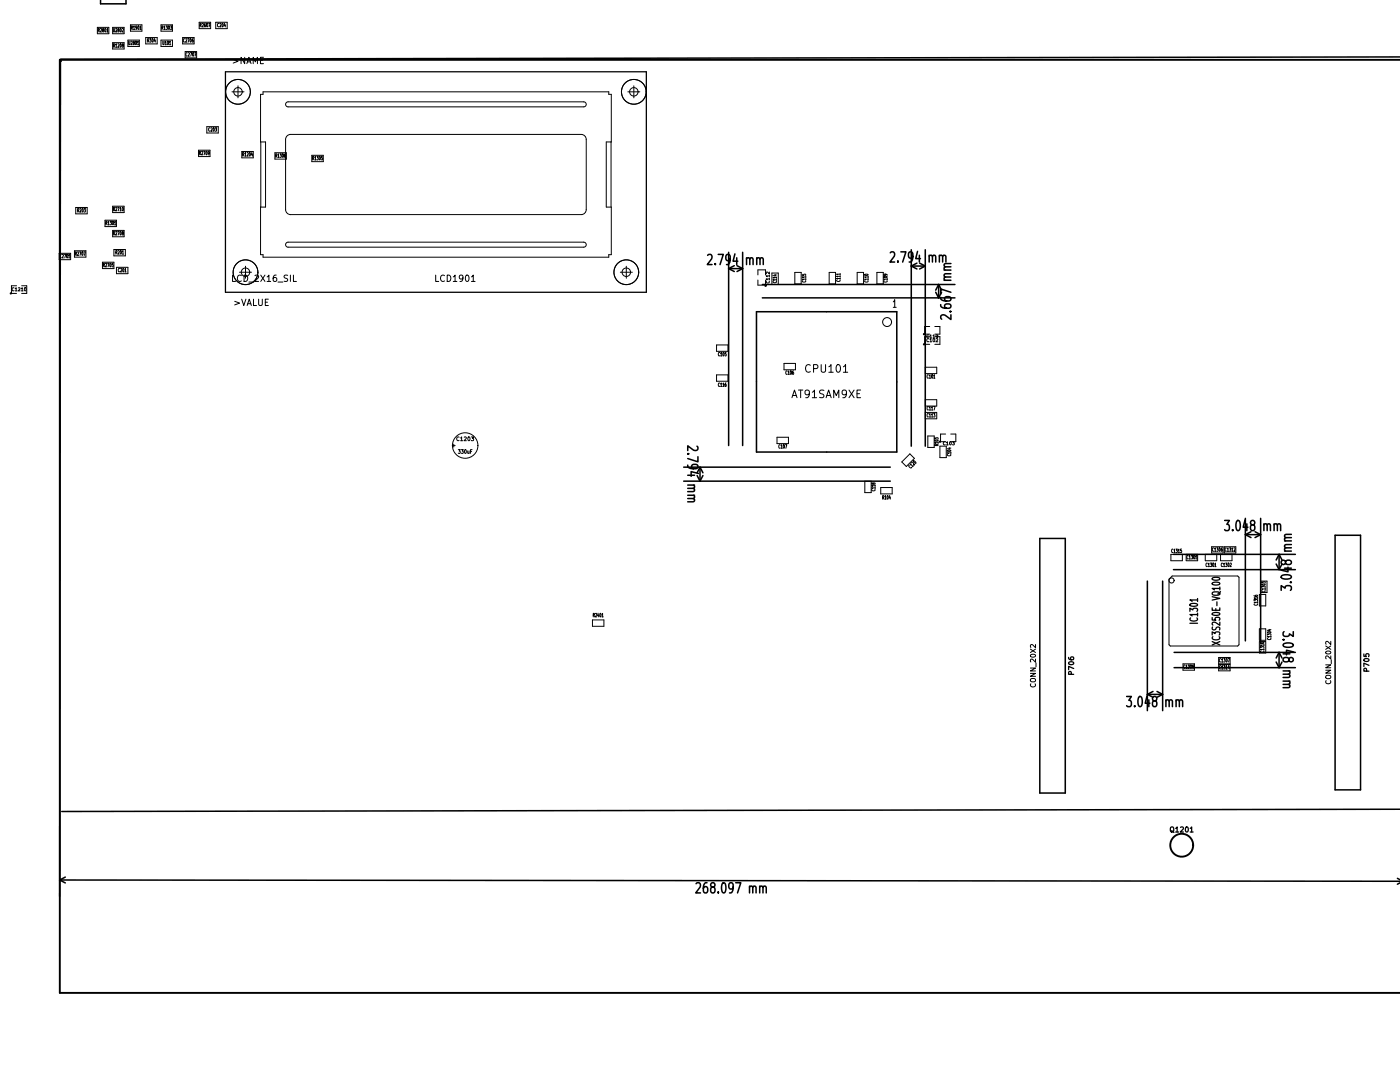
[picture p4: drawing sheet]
<svg xmlns="http://www.w3.org/2000/svg" width="279mm" height="216mm" viewBox="0 0 279 216" stroke-linecap="round" stroke-linejoin="round" font-family="sans-serif">
<g fill="none" stroke="#000" stroke-width=".3">
<path d="M20.1 -.1v.9h5v-.8M12.1 11.9l-.2 166.9M279.4 11.4l-267.3 .4M141.2 51l.2-.2h.4l.2 .2 .1 .3-.9 1.5h.9M142.8 52.6v.2M143.3 50.8h1l-.6 2M145.4 53.6h2.8M145.4 50.3v38.6M145.4 53.6l1.1 .6M145.7 51.6l-.3 .4-.4-.1-.1-.3 .1-.7h.6a1.95 1.95 0 0 1-.2 1.8l-.4 .1M146.5 53l-1.1 .6M146.7 50.7l-.4 1.4h.9"/>
<path d="M147 51.4v1.4M147.1 53l1.1 .6M148.2 50.3v38.6M148.2 53.6l-1.1 .6M149 51.6l.2-.2 .4 .1v1.3M149 51.4v1.4M149.6 51.7l.3-.3 .3 .1 .1 1.3M151 51.6l.2-.2 .4 .1 .1 1.3M151 51.4v1.4M151.7 51.7l.2-.3 .4 .1v1.3M152.1 59.4h38.5M152.1 56.8h38.5"/>
<path d="M177.7 50.4l.2-.1h.4l.2 .1v.4l-.9 1.5h.9M179.2 52.1v.2M179.8 50.3h1l-.7 2M181.9 53.1h2.8M181.9 49.8v39.2M181.9 53.1l1.1 .6M182.2 51.1l-.3 .4-.5-.1-.1-.3 .1-.7h.6a1.95 1.95 0 0 1-.1 1.8l-.5 .1M183 52.5l-1.1 .6M183.1 50.2l-.3 1.4h.9M183.5 50.9v1.4M183.5 52.5l1.2 .6M184.7 49.8v39.2"/>
<path d="M184.7 53.1l-1.2 .6M185.4 51.1l.3-.2 .3 .1 .1 1.3M185.4 50.9v1.4M186.1 51.2l.2-.3 .4 .1v1.3M186.7 58.3l.6 1.1M187.3 56.8v2.6M187.3 56.8l.6 1.1M187.3 56.8l-.6 1.1M187.5 51.1l.2-.2 .3 .1 .1 1.3M187.5 50.9v1.4M187.7 59.3l.1 .5a1.94 1.94 0 0 0 1.9 .1v-.6l-.8-.1-.4 .3 .1 .4 .3 .2M187.9 58.3l-.6 1.1"/>
<path d="M188.1 51.2l.2-.3 .4 .1 .1 1.3M188.4 55.9h1.4M188.4 53.9h1.4M189.8 58.3l-2.1-.6v1M189.8 55.3h-1.3l-.1 .4 .2 .2M189.8 54.6l-1.3 .1-.1 .4 .3 .2M189.8 53.2l-1.3 .1-.1 .4 .2 .2M189.8 52.6l-1.3 .1-.1 .3 .3 .2M151 62.2h28v28h-28zM187.7 60.8l.1 .4a1.94 1.94 0 0 0 1.9 .2v-.6l-.8-.2-.4 .3 .1 .5 .3 .1M189.6 62.2h.2M189.8 62.8v1l-1.5-1-.4 .1-.2 .2v.4l.2 .2"/>
<path d="M136.5 93.2h41.2M136.5 96h41.2M137.3 90.6h.1M137.3 92.8l.1 .4a1.95 1.95 0 0 0 1.8 .2v-.6l-.8-.1-.4 .2v.3l.4 .3M137.3 94.8h1.3M137.3 96.8h1.3M137.3 98.8h1.3M138.3 97.4l.3 .3-.1 .3-1.2 .1M138.3 99.5l.3 .2-.1 .4h-1.2M138.4 96.8l.2 .2-.1 .4h-1.2M138.4 98.8l.2 .2-.1 .4-1.2 .1M139.1 89l.2 .2v.4l-.2 .2-.4 .1-1.4-.9v.9"/>
<path d="M139.1 94.9l.6 1.1M139.3 91.1v1.1l-2-.7M139.4 94.5l-1.5-.4v1M139.7 93.2v2.8M139.7 93.2l-.6 1.1M139.7 93.2l.6 1.1M140.3 94.9l-.6 1.1M207.5 107.4h5.1v50.8h-5.1zM229 116v25.8M232 116v25.8M234.2 113.7h24.3M234.2 110.6h24.3"/>
<path d="M244.4 103.8h.9l-.5 .8 .5 .2v.9l-.2 .2h-.5l-.2-.2M246 105.7v.2M246.9 103.9l.3-.1a1.54 1.54 0 0 1 0 2.1h-.2a1.66 1.66 0 0 1-.1-2zM248.5 103.8l-.4 1.4h.9M248.5 106.7h3.1M248.5 103.4v24.5M248.5 106.7l1.2 .6M248.8 104.5v1.4M249.7 106.1l-1.2 .6M249.8 104.7l-.2-.4 .2-.5h.3l.3 .2v.3l-.1 .3a.69 .69 0 0 0-.7 .4 .69 .69 0 0 0 .1 .8l.4 .1 .3-.2v-.6l-.3-.4M250.5 106.1l1.1 .6M251.6 103.4v24.5"/>
<path d="M251.6 106.7l-1.1 .6M252.2 104.7l.3-.2 .3 .1 .1 1.3M252.2 104.5v1.4M252.9 104.8l.2-.3 .4 .1v1.3M254.3 104.7l.2-.2 .4 .1v1.3M254.3 104.5v1.4M254.7 112.5l.6 1.2M254.9 104.8l.2-.3 .4 .1 .1 1.3M255.3 110.6v3.1M255.3 110.6l.6 1.1M255.3 110.6l-.6 1.1M255.7 117.8v-.9l.8 .5 .2-.5h.8l.2 .2v.5l-.2 .2"/>
<path d="M255.8 114.9a1.66 1.66 0 0 1 1.9 .1v.2a1.54 1.54 0 0 1-2 0zM255.9 112.5l-.6 1.2M256.4 113.4h1.3M256.4 110h1.3M256.4 107.9h1.3M256.6 112.1l.3-.3h.6l.2 .3-.1 .4a.69 .69 0 0 1-.8 .1 .69 .69 0 0 1-.3-.7l-.3-.1h-.3l-.2 .3v.3l.4 .2 .5-.2M257 113.2v.9l-1.4-.4M257.5 116.2h.2M257.7 109.3l-1.2 .1-.1 .3 .2 .3M257.7 108.7h-1.2l-.1 .4 .3 .2M257.7 107.3l-1.2 .1-.1 .3 .2 .2M257.7 106.6l-1.2 .1-.1 .4 .3 .2"/>
<path d="M266.4 106.8h5.1v50.8h-5.1zM224.8 139h1l-.5 .7 .4 .2v.9l-.2 .2h-.4l-.3-.2M227.3 139.1l.3-.1a1.54 1.54 0 0 1 0 2h-.1a1.66 1.66 0 0 1-.2-1.9zM228.9 138.9l-.4 1.4h1M229 138.6h3M229 138.6l1.1 .5M229.3 139.6v1.4M230.1 138l-1.1 .6M230.3 139.8l-.3-.3 .3-.5h.3l.2 .2 .1 .3-.2 .2a.69 .69 0 0 0-.7 .4 .69 .69 0 0 0 .1 .8l.5 .1 .2-.2 .1-.6-.3-.4M230.9 138l1.1 .6M232 138.6l-1.1 .5M232.7 139.8l.2-.2 .4 .1v1.3"/>
<path d="M232.7 139.6v1.4M233.3 139.9l.3-.3 .3 .1 .1 1.3M234.3 130.2h24.2M234.3 133.2h24.2M234.7 139.8l.2-.2 .4 .1 .1 1.3M234.7 139.6v1.4M235.4 139.9l.2-.3 .3 .1 .1 1.3M254.7 132.1l.6 1.1M255.3 130.2v3M255.3 130.2l-.6 1.1M255.3 130.2l.6 1.1M255.9 132.1l-.6 1.1"/>
<path d="M256.1 127.6h.2M256.1 130.5h1.3M256.1 133.9h1.3M256.1 135.9h1.3M256.2 128.5a1.66 1.66 0 0 1 1.9 .2v.1a1.54 1.54 0 0 1-2 0zM256.3 126l-.2 .3v.4l.4 .3 .6-.1 .2-.4 .8 .5v-1M257.1 134.5l.3 .2-.1 .4-1.2 .1M257.1 136.6l.3 .2-.1 .3-1.2 .1M257.2 131.5l.4-.3 .5 .3v.3l-.2 .2-.3 .1-.3-.2a.69 .69 0 0 0-.3-.7 .69 .69 0 0 0-.8 .1l-.1 .5 .2 .2 .5 .1 .4-.3M257.2 133.9l.2 .2-.1 .4h-1.2M257.2 135.9l.2 .2-.1 .4-1.2 .1M258.2 130.1l-1.5-.4v1"/>
<path d="M226.4 140.8v.2M11.9 175.6l267.5 .2M11.9 175.6l1.1 .6M13 175l-1.1 .6M138.9 176.3l.2-.2h.4l.2 .2 .1 .4-1 1.5h1M141.1 176.1l-.4 .1a1.94 1.94 0 0 0-.2 1.9h.6l.1-.8-.2-.4-.5 .1-.1 .3M142.1 177l-.3-.4 .3-.5h.3l.2 .2 .1 .3-.2 .3a.69 .69 0 0 0-.7 .4 .69 .69 0 0 0 .2 .8l.4 .1 .2-.2 .1-.6-.3-.4M143.3 178v.2M144.2 176.2l.3-.1a1.54 1.54 0 0 1 0 2.1h-.1a1.66 1.66 0 0 1-.2-2zM146.3 177l-.3 .4-.4-.1-.2-.3 .2-.8h.6a1.95 1.95 0 0 1-.2 1.9l-.4 .1M146.8 176.1h1l-.6 2.1M149.6 177l.2-.2 .4 .1v1.3"/>
<path d="M149.6 176.8v1.4M150.2 177.1l.3-.3 .3 .1 .1 1.3M151.6 177l.2-.2 .4 .1 .1 1.3M151.6 176.8v1.4M152.3 177.1l.2-.3 .3 .1 .1 1.3M278.9 175.3l.5 .3M279.4 176.1l-.5 .3M279.4 161.5l-267.1 .4"/>
</g>
<g fill="none" stroke="#000" stroke-width=".38">
<path d="M11.9 11.9l.3 .3M11.9 11.9v186.2h267.5M11.9 11.9h267.5"/>
<circle cx="235.8" cy="168.7" r="2.29"/>
</g>
<g fill="none" stroke="#000" stroke-width=".2">
<path d="M19.4 5.5h2.3v1.2h-2.3zM19.6 6h.2v-.3h-.2v.7M19.7 6l.1 .4M20 5.7h.2l.1 .2-.3 .5h.3M20.5 6v-.2l.1-.1 .1 .2-.2 .2v.3l.2-.2-.1-.2M21 5.7l.2 .2-.2 .5-.1-.3zM21.3 5.9l.2-.2v.7M21.3 6.4h.3M22.5 8.5h2.3v1.3h-2.3zM22.5 5.5h2.3v1.2h-2.3zM22.6 5.7l.1 .7 .2-.2v-.5M22.6 9.1l.3-.1-.1-.3h-.2v.7"/>
<path d="M22.7 9.1l.2 .3M23.1 8.9l.1-.2v.7M23.1 9.4h.2M23.1 5.7h.2v.2l-.2 .5h.2M23.5 8.8l.2-.1 .1 .2-.3 .5h.3M23.6 6l-.1-.2 .2-.1 .1 .2-.3 .2 .1 .3 .2-.2-.1-.2M24 8.8l.2 .2-.1 .4-.2-.2zM24 5.7l.2 .2-.1 .5-.2-.3zM24.4 5.7h.2v.2l-.2 .5h.2M24.5 9l-.1-.1 .1-.2 .1 .3-.2 .2 .1 .2 .1-.1-.1-.3M25.5 8h2.3v1.3h-2.3zM25.7 8.2l.1 .7 .1-.1v-.6"/>
<path d="M26 5h2.3v1.2h-2.3zM26.1 8.3l.2-.1 .1 .2-.3 .5h.3M26.2 5.5h.2v-.3h-.2v.7M26.3 5.5l.2 .4M26.6 5.4l.2-.2v.7M26.6 5.9h.3M26.7 8.5l-.1-.2 .1-.1 .1 .3-.2 .2 .1 .2 .1-.1-.1-.3M27.1 8.2l.2 .3-.1 .4-.2-.2zM27.3 5.5l-.1 .1-.1-.1v-.3h.2v.4l-.2 .3M27.4 8.4l.2-.2v.7M27.4 8.9h.3M27.6 5.2h.1l.1 .2-.2 .5-.1-.3z"/>
<path d="M27.9 5.4l.2-.2v.7M27.9 5.9h.3M29.1 7.5h2.3v1.3h-2.3zM29.5 8.1l.2-.1-.1-.3h-.1v.7M29.6 8.1l.1 .3M29.9 7.7h.3l-.2 .3h.1v.3h-.2M30.4 7.7h.1l.1 .3-.1 .4-.2-.3zM30.9 7.7l-.1 .5h.2M31 7.9v.5M32.1 5h2.3v1.2h-2.3zM32.1 8h2.3v1.3h-2.3zM32.3 5.5h.2v-.3h-.2v.7"/>
<path d="M32.4 5.5l.1 .4M32.5 8.2l.1 .7 .2-.1v-.6M32.7 5.4l.2-.2v.7M32.7 5.9h.3M32.9 8.4l.2-.2v.7M32.9 8.9h.3M33.1 5.2h.3l-.1 .2 .1 .1v.3h-.3M33.4 8.2l.2 .3-.1 .4-.1-.2zM33.7 5.2h.1l.1 .2-.2 .5-.1-.3zM33.8 8.4l.1-.2v.7M33.8 8.9h.3M34 5.2h.3l-.2 .2 .2 .1v.3h-.3"/>
<path d="M36.4 7.5h2.3v1.3h-2.3zM36.9 7.8l-.1-.1a.31 .31 0 0 0-.2 .4 .31 .31 0 0 0 .3 .2M37 10.3h2.2v1.3h-2.2zM37 7.8l.2-.1 .1 .2-.3 .5h.3M37.4 10.6v-.1a.31 .31 0 0 0-.3 .3 .31 .31 0 0 0 .3 .3M37.5 7.7h.3l-.2 .7M37.5 10.6l.2-.1 .1 .2-.3 .5h.3M38 10.5h.3l-.2 .7M38 7.7l.2 .3-.1 .4-.2-.3zM38.5 10.5l.2 .3-.1 .4-.2-.3zM38.6 7.7l-.3 .3 .1 .3 .1 .1 .1-.4h-.2l-.1 .1M38.8 10.5h.3l-.2 .7"/>
<path d="M39.8 4.4h2.2v1.3h-2.2zM39.9 5h.2v-.3h-.2v.7M40 5l.2 .4M40.3 4.7h.2l.1 .2-.3 .5h.3M41 4.7l-.2 .3v.3l.2 .1v-.4l-.1-.1-.1 .2M41.3 4.7l.2 .2-.1 .5-.2-.3zM41.6 4.7h.3l-.2 .7M43.1 4.4h2.2v1.3h-2.2zM43.7 4.7a.31 .31 0 0 0-.3 .3 .31 .31 0 0 0 .3 .3M43.9 4.7h.1l.1 .2-.3 .5h.3M44.4 4.7l.2 .2-.2 .5-.1-.3zM44.8 4.6l-.1 .5h.3"/>
<path d="M44.9 4.9v.5M46.3 18.3h2.4M46.5 11.9l1 .3-1 .4M47.5 17.1v2.4M48.8 11.4v1.3l-.7-1.3v1.3M49.3 12.7l.4-1.3 .4 1.3M49.4 12.3h.6M50.5 12.7v-1.3l.5 .9 .4-.9v1.3M52 12h.4M52 18.8h.5v-.5h69v.5h.5v9.5h-1v13h1v9.5h-.5v.5h-69v-.5h-.5v-9.5h1v-13h-1zM52.6 11.4h-.6v1.3h.6M125.3 18.3h2.4"/>
<path d="M126.5 17.1v2.4M39.6 30h2.3v1.2h-2.3zM39.8 30.6l.2-.1v-.3h-.2v.7M39.9 30.6l.1 .3M40.2 30.3l.2-.1 .1 .2-.3 .5h.3M40.6 30.2h.3l-.2 .7M41.1 30.2l.2 .3-.1 .4-.1-.3zM41.3 25.3h2.3v1.2h-2.3zM41.8 30.5l-.1 .1h-.2l.1-.4 .2 .1v.3l-.2 .3M41.9 25.6v-.1a.31 .31 0 0 0-.3 .3 .31 .31 0 0 0 .3 .3M42.1 25.6l.2-.1v.2l-.2 .5h.2M42.6 25.5l.2 .3-.1 .4-.2-.3z"/>
<path d="M42.9 25.5h.3l-.1 .3h.1v.3h-.3M48.3 30.2h2.2v1.3h-2.2zM48.4 30.8l.3-.1-.1-.3h-.2v.7M48.5 30.8l.2 .3M48.8 30.6l.2-.2v.7M48.8 31.1h.3M49.3 30.5l.2-.1v.2l-.2 .5h.2M49.8 30.5l.2 .2-.1 .4-.2-.2zM50.3 30.4l-.1 .5h.2M50.4 30.7v.4M52 28.3v13M54.9 30.5h2.3v1.3h-2.3z"/>
<path d="M55 31.1l.3-.1-.1-.3h-.2v.7M55.1 31.1l.2 .3M55.5 30.9l.1-.2v.7M55.5 31.4h.2M55.9 30.7h.2l-.1 .3h.1v.3h-.2M56.4 30.7l.2 .3-.1 .4-.2-.3zM57 30.7l-.2 .3v.3l.1 .1 .1-.4h-.2v.1M57.2 20.4l59.3-.1a.5 .5 0 0 1 .5 .5 .5 .5 0 0 1-.5 .5h-59a.5 .5 0 0 1-.5-.3 .5 .5 0 0 1 .2-.6zM57.3 27.1l.7-.3h58a1 1 0 0 1 1 1v14a1 1 0 0 1-1 1h-58a1 1 0 0 1-1-1v-14zM62.2 31h2.3v1.3h-2.3zM62.4 31.6l.2-.1v-.3h-.2v.7M62.5 31.6l.1 .3"/>
<path d="M62.8 31.4l.2-.2v.7M62.8 31.9h.3M63.2 31.2h.3l-.1 .3h.1v.3h-.3M63.8 31.2l.1 .3-.1 .4-.1-.3zM64.4 31.2h-.3v.3h.2l.1 .3h-.3M121.9 28.3v13M2.3 58.5h1M2.8 57.5a.28 .28 0 0 0-.4 .2 .28 .28 0 0 0 .4 .3M3 57.6l.2-.2v.6M3 58h.4M3.3 57h-1v1.5M3.6 57.5l.3-.1 .1 .2-.4 .4h.4"/>
<path d="M4.2 57.6l.2-.2v.6M4.2 58h.4M4.3 57h1v1.5h-1M4.9 57.5l.1-.1a.29 .29 0 0 1 .2 .3 .29 .29 0 0 1-.3 .3zM11.8 50.5h2.3v1.3h-2.3zM12.2 50.8a.31 .31 0 0 0-.3 .3 .31 .31 0 0 0 .3 .3M12.4 50.8h.2l.1 .2-.3 .5h.3M12.8 50.8h.3l-.2 .7M13.3 50.8l.2 .2-.1 .5-.1-.3zM13.9 50.8h-.2v.3h.2v.3h-.2M14.9 50h2.2v1.3h-2.2zM15 50.6h.3l-.1-.4h-.2v.8"/>
<path d="M15.1 41.4h2.3v1.3h-2.3zM15.1 50.6l.2 .4M15.4 50.3l.2-.1 .1 .3-.3 .5h.3M15.5 42l.2-.1v-.3h-.2v.7M15.6 42l.1 .3M15.9 50.2h.3l-.2 .8M15.9 41.7l.2-.1 .1 .2-.3 .5h.3M16.4 50.3l.2 .2-.1 .5-.2-.3zM16.4 41.6l.2 .3-.1 .4-.1-.2zM16.7 50.2h.3l-.2 .8M16.8 41.6h.3l-.2 .3 .1 .1v.3h-.2M20.4 52.3h2.3v1.3h-2.3z"/>
<path d="M20.6 52.9l.2-.1v-.3h-.2v.7M20.7 52.9l.2 .3M21 43.9h2.2v1.3h-2.2zM21 52.6l.2-.1 .1 .2-.3 .5h.3M21.1 44.5h.2v-.3h-.2v.7M21.2 44.5l.2 .4M21.5 52.5h.3l-.2 .7M21.5 44.4l.2-.2v.7M21.5 44.9h.3M22 44.2h.2l-.1 .2 .1 .1v.3h-.2M22 52.6h.1l.1 .2-.1 .4-.2-.2zM22.5 44.2l.2 .2-.1 .5-.2-.3z"/>
<path d="M22.5 41.1h2.3v1.3h-2.3zM22.5 46h2.3v1.2h-2.3zM22.6 52.5h-.2l-.1 .4 .3-.1v.4h-.3M22.6 41.7h.3l-.1-.3h-.2v.7M22.6 46.6l.3-.1-.1-.3h-.2v.7M22.7 49.8h2.3v1.3h-2.3zM22.7 41.7l.2 .4M22.7 46.6l.2 .3M22.8 44.4l.2-.2v.7M22.8 44.9h.3M23.1 41.4h.1l.1 .2-.3 .5h.3M23.1 46.3l.1-.1 .1 .2-.3 .5h.3"/>
<path d="M23.1 50.4l.2-.1v-.3h-.2v.7M23.2 50.4l.2 .3M23.2 53.3h2.3v1.3h-2.3zM23.5 41.4h.3l-.2 .7M23.5 46.2h.3l-.2 .7M23.5 50.1l.2-.1 .1 .2-.3 .5h.3M23.9 53.6a.31 .31 0 0 0-.3 .3 .31 .31 0 0 0 .3 .3M23.9 41.6l.2-.2v.7M23.9 42.1h.3M24 46.2l.2 .3-.1 .4-.2-.3zM24 50h.2v.3l-.1 .4-.1-.3zM24 53.6h.2l.1 .2-.3 .5h.3"/>
<path d="M24.4 50.2l.1-.2v.7M24.4 50.7h.3M24.4 41.4l.2 .2-.1 .5-.1-.3zM24.5 46.5l-.1-.2 .1-.1 .1 .2-.2 .2 .1 .3 .1-.1-.1-.3M24.5 53.6l.2 .2-.1 .5-.1-.3zM24.9 53.8l.1-.2v.7M24.9 54.3h.3M46.4 54.9v1.3h.6M47.8 54.3h2.4M48.2 55a.6 .6 0 0 0-.9 .4 .6 .6 0 0 0 .6 .8l.3-.2M48.2 59.7l.5 1.3 .4-1.3M48.7 54.9a.64 .64 0 0 1 .7 .6 .64 .64 0 0 1-.7 .7z"/>
<path d="M49 53.1v2.4M49.7 56.3h.9M50.6 59.7v1.3h.6M50.9 55l.5-.1 .2 .4-.8 .9h.8M51.6 59.7v1l.3 .3 .3-.1 .1-.2v-1M52 54.9l.9 1.3M52.9 54.9l-.9 1.3M53.3 55.3l.4-.4v1.3M53.3 56.2h.7M53.6 59.7h-.7v1.3h.7M55.1 54.9l-.3 .1-.2 .2-.1 .7 .3 .3 .4-.2v-.4l-.1-.2h-.3l-.3 .2M55.5 56.3h.9"/>
<path d="M57.1 48.6l.4-.3h59a.5 .5 0 0 1 .5 .5 .5 .5 0 0 1-.5 .5h-59a.5 .5 0 0 1-.4-.7zM57.4 55l-.5-.1-.2 .1v.4l.6 .2 .1 .3-.2 .3-.5-.1M58 54.9v1.3M58.6 54.9v1.3h.6M86.9 54.9v1.3h.7M88.7 55a.6 .6 0 0 0-.8 .4 .6 .6 0 0 0 .6 .8l.2-.2M89.2 54.9a.64 .64 0 0 1 .8 .6 .64 .64 0 0 1-.8 .7zM90.5 55.3l.3-.4v1.3M90.5 56.2h.7M92.4 55.4l-.2 .3-.4-.1-.1-.2v-.4l.5-.1 .2 .2-.1 .8-.1 .2-.4 .1M93.1 55l.1-.1a.68 .68 0 0 1 .4 .6 .68 .68 0 0 1-.4 .7 .84 .84 0 0 1-.1-1.2zM94.1 55.3l.3-.4v1.3"/>
<path d="M94.1 56.2h.7M123.8 54.3h2.4M125 53.1v2.4M151.3 54.9v-1.1h1.5v1.1M151.3 55.9v1h1.5v-1M153 56.1a.28 .28 0 0 0 .2 .4 .28 .28 0 0 0 .3-.4M153.5 55.7h-.6l.2 .1M153.5 55.1h-.6l.2 .1M153.5 54.3v.4l-.4-.4-.2 .1 .1 .2M153.5 54.9v.3M153.5 55.5v.3M154.1 54.5h1.2v2.3h-1.2z"/>
<path d="M154.3 56.1v.1a.31 .31 0 0 0 .3 .2 .31 .31 0 0 0 .3-.3M154.5 54.9h.5M154.7 54.8v.3l-.5-.1M155 55.8h-.7l.2 .2M155 55.4h-.7l.2 .1M155 55.3v.2M155 55.7v.3M158.6 54.4h1.3v2.2h-1.3zM160.1 54.7v.2l.3 .1v-.3h.3v.3M160.2 56h-.1a.31 .31 0 0 0 .4 .3 .31 .31 0 0 0 .2-.3M160.8 55.7h-.7l.2 .1M160.8 55.3h-.7l.2 .1"/>
<path d="M160.8 55.1v.3M160.8 55.6v.2M165.5 54.4h1.3v2.2h-1.3zM167 55.9a.31 .31 0 0 0 .3 .3 .31 .31 0 0 0 .3-.3M167.7 55.6h-.7l.2 .1M167.7 55.1h-.7l.2 .2M167.7 54.7h-.7l.2 .1M167.7 54.6v.2M167.7 55v.3M167.7 55.4v.3M171.1 54.4h1.2v2.2h-1.2zM172.6 54.8l.4-.1 .3 .2-.5 .1z"/>
<path d="M172.6 56a.31 .31 0 0 0 .3 .3 .31 .31 0 0 0 .3-.3M173.3 55.7h-.8l.3 .1M173.3 55.3h-.8l.3 .1M173.3 55.1v.3M173.3 55.6v.2M175 54.4h1.3v2.2h-1.3zM176.4 55.2l.4-.1 .3 .2-.5 .1zM176.4 56a.31 .31 0 0 0 .3 .3 .31 .31 0 0 0 .3-.3M176.7 54.7l.1 .1-.1 .1h-.3v-.2h.4l.3 .2M177.1 55.7h-.7l.2 .1M177.1 55.6v.2M46.8 60.1l1 .4-1 .3"/>
<path d="M49.3 61l.4-1.3 .5 1.3M49.4 60.6h.6M52.9 60.3h.5M143 74.8h2.3v1.3h-2.3zM143 68.8h2.3v1.3h-2.3zM143.6 76.5v-.1a.31 .31 0 0 0-.3 .4 .31 .31 0 0 0 .3 .3M143.6 70.4a.31 .31 0 0 0-.3 .3 .31 .31 0 0 0 .3 .3M143.8 76.6l.1-.2v.7M143.8 70.5l.1-.2v.7M143.8 77.1h.3M143.8 71h.3M144.2 76.6l.2-.2v.7"/>
<path d="M144.2 77.1h.3M144.3 70.4l.2 .2-.1 .4-.2-.2zM144.9 76.4l-.2 .3v.4h.2v-.3l-.1-.1-.1 .1M144.9 70.3h-.2v.4l.2-.1v.4h-.2M156.5 72.5h2.3v1.3h-2.3zM157.1 74.1v-.1a.31 .31 0 0 0-.3 .3 .31 .31 0 0 0 .3 .3M157.3 74.2l.1-.2v.7M157.3 74.7h.2M157.8 74l.2 .3-.1 .4-.2-.3zM158 79.4l.6-1.6 .5 1.6M158.2 78.9h.7M158.4 74l-.3 .3 .1 .3 .1 .1 .1-.4h-.2l-.1 .1"/>
<path d="M159.4 77.8h.8M159.8 77.8v1.6M161.5 78.5l-.3 .3-.4-.1-.1-.2 .1-.6 .4-.1 .3 .2a1.01 1.01 0 0 1-.4 1.4h-.3M161.7 72.9a.72 .72 0 0 0-1 .5 .72 .72 0 0 0 .7 .9l.3-.2M162.1 78.3l.4-.5v1.6M162.1 79.4h.9M162.4 73.6l.7-.1 .1-.2v-.4l-.3-.1h-.5v1.5M163.9 72.8v1.2l.3 .3h.3l.3-.3v-1.2M164.4 77.9l-.5-.1-.3 .3 .1 .4 .7 .3v.4l-.3 .2-.5-.1M164.9 79.4l.5-1.6 .5 1.6M165 78.9h.7M165.4 73.2l.4-.4v1.5"/>
<path d="M165.4 74.3h.9M166.4 79.4v-1.6l.5 1.1 .5-1.1v1.6M167 72.9l.2-.1a.81 .81 0 0 1 .6 .7 .81 .81 0 0 1-.6 .8l-.2-.2-.1-.4zM168.3 73.2l.4-.4v1.5M168.3 74.3h.9M168.9 78.5l-.3 .3-.4-.1-.1-.2 .1-.6 .4-.1 .3 .2a1.01 1.01 0 0 1-.4 1.4h-.3M169.4 77.8l1.1 1.6M170.5 77.8l-1.1 1.6M171 78.6h.5M171.8 77.8h-.8v1.6h.8M178.3 60.2l.3-.4v1.5M178.3 61.3h.6"/>
<path d="M184.5 66.7h1M184.5 68.7h1M184.7 73.3h2.2v1.2h-2.2zM184.7 79.8h2.2v1.2h-2.2zM185.3 74.8a.31 .31 0 0 0-.3 .3 .31 .31 0 0 0 .3 .3M185.3 66.9a.28 .28 0 0 0-.4 .2 .28 .28 0 0 0 .4 .3M185.3 67.6a.28 .28 0 0 0-.4 .3 .28 .28 0 0 0 .4 .2M185.5 75l.1-.2v.7M185.5 75.5h.2M185.5 65.2h-1v1.5M185.5 67.2h-1v1.5M185.6 67l.2-.2v.6"/>
<path d="M185.6 67.7l.2-.1v.6M185.6 67.4h.3M185.6 68.2h.3M186 74.8l.2 .2-.1 .5-.2-.3zM186.2 67l.2-.2v.6M186.2 67.4h.4M186.3 67.6a.29 .29 0 0 1 .3 .3 .29 .29 0 0 1-.3 .2zM186.3 75l.2-.2v.7M186.3 75.5h.3M186.6 65.2h1v1.5h-1M186.6 67.2h1v1.5h-1M186.8 67.6h.2l.2 .1-.4 .5h.4"/>
<path d="M187.2 67.1l-.3 .1-.1-.3h.4l-.1 .4-.2 .1M90.3 88.9h.5M90.6 88.6v.6M91.5 89.7h.4l-.3 .3 .2 .1v.3h-.3M91.6 87.3a.34 .34 0 0 0-.5 .3 .34 .34 0 0 0 .5 .3M91.9 87.4l.2-.2v.7M91.9 87.9h.4M92.1 89.7h.4l-.3 .3 .2 .1v.3h-.3M92.6 87.3l.3-.1 .2 .2-.5 .5h.5M92.8 89.8l.1-.1a.39 .39 0 0 1 .2 .4 .39 .39 0 0 1-.3 .3zM93.3 90l.1 .4h.2M93.4 87.3l.1-.1a.35 .35 0 0 1 .3 .4 .35 .35 0 0 1-.4 .3z"/>
<path d="M93.6 90v.5M93.9 90.1h.2M94.1 87.2h.4l-.2 .3h.2v.4h-.4M94.2 89.7h-.3v.8M155.1 87.2h2.3v1.3h-2.3zM155.7 88.8a.31 .31 0 0 0-.3 .3 .31 .31 0 0 0 .3 .3M155.9 88.9l.1-.2v.7M155.9 89.4h.2M156.4 88.8l.2 .2-.1 .4-.2-.2zM156.7 88.7h.3l-.2 .7M172.6 96h1.3v2.3h-1.3zM174 97.7a.31 .31 0 0 0 .3 .3 .31 .31 0 0 0 .3-.3"/>
<path d="M174.3 96.4h.4l-.2 .2h-.2l-.1-.2h-.3l.2 .2 .2-.1M174.7 97.4h-.8l.3 .1M174.7 96.9h-.8l.3 .2M174.7 96.8v.3M174.7 97.2v.3M175.8 97.3h2.3v1.3h-2.3zM176.1 99.3l.3-.1-.1-.3h-.2v.7M176.3 99.3l.1 .3M176.6 99.1l.1-.2v.7M176.6 99.6h.2M177.1 98.9l.2 .3-.1 .4-.2-.3zM177.6 98.9l-.2 .5h.3"/>
<path d="M177.7 99.1v.5M180 92.2l1.6-1.6 .9 .9-1.6 1.6zM181.5 92.8a.31 .31 0 0 0 0 .4 .31 .31 0 0 0 .4 0M181.7 92.8v-.2l.5 .5M181.9 92.4l.1-.2 .2 .1 .2 .6 .2-.2M182.3 93l-.2 .1M182.3 92h.3l.2 .4-.3-.1zM184.7 82.3h2.2v1.3h-2.2zM185.2 87h1.2v2.3h-1.2zM185.3 82.6v-.1a.31 .31 0 0 0-.3 .4 .31 .31 0 0 0 .3 .3M185.3 81.2v-.1a.31 .31 0 0 0-.3 .4 .31 .31 0 0 0 .3 .3M185.5 82.7l.1-.2v.7"/>
<path d="M185.5 81.3l.1-.2v.7M185.5 83.2h.2M185.5 81.8h.2M185.9 82.7l.1-.2v.7M185.9 81.3l.1-.2v.7M185.9 83.2h.3M185.9 81.8h.3M186.3 82.5h.3l-.2 .3h.2v.4h-.3M186.3 81.1h.3l-.2 .7M186.5 87.6v-.3l.3 .2 .1-.1h.3v.2M186.6 87.8h.4l.2 .1-.4 .1zM186.9 88.9l-.1-.2h-.3v.2h.7"/>
<path d="M187.2 88.3h-.7l.2 .2M187.2 88.6l-.3 .2M187.2 88.2v.3M187.6 89h1.2v2.3h-1.2zM187.7 88.1h1M188.6 88.2a.28 .28 0 0 0-.3 .3 .28 .28 0 0 0 .3 .2M188.7 86.6h-1v1.5M188.9 88.3l.2-.2v.7M188.9 88.8h.4M189.1 89.9l.4-.1 .3 .2-.5 .1zM189.1 90.7a.31 .31 0 0 0 .3 .3 .31 .31 0 0 0 .3-.3M189.3 89.4h.5"/>
<path d="M189.5 89.4v.2l-.5-.1M189.6 88.2v-.1a.29 .29 0 0 1 .3 .4 .29 .29 0 0 1-.3 .2zM189.7 86.6h1.1v1.5h-1.1M189.8 90.4h-.7l.2 .1M189.8 90.2v.3M190.1 88.1h.4l-.3 .3h.2v.3h-.3M233.3 115.6l.6-.7h13.1l.3 .3v13.5l-.3 .2h-13.4l-.3-.2zM233.7 110.6h2.3v1.3h-2.3zM234.1 109.6a.31 .31 0 0 0-.3 .3 .31 .31 0 0 0 .3 .3M234.3 109.8l.1-.2v.7M234.3 110.3h.2M234.7 109.6h.3l-.2 .2 .1 .1v.3h-.2"/>
<path d="M235.1 109.8l.2-.2v.7M235.1 110.3h.3M235.8 109.6h-.2v.3h.2v.3h-.2M236.7 110.6h2.3v1.3h-2.3zM237.1 110.9a.31 .31 0 0 0-.2 .3 .31 .31 0 0 0 .2 .3M237.3 111l.1-.2v.7M237.3 111.5h.3M237.7 110.8h.3l-.1 .3 .1 .1v.3h-.3M238.3 110.9l.1 .2-.1 .4-.1-.2zM238.9 110.8h-.3v.4l.2-.1 .1 .4h-.3M240.5 110.6h2.3v1.3h-2.3zM241 112.4h-.1a.31 .31 0 0 0-.2 .3 .31 .31 0 0 0 .3 .3"/>
<path d="M241.1 112.6l.2-.2v.7M241.1 113.1h.3M241.5 112.4h.3l-.1 .2 .1 .1v.3h-.3M241.8 109.1h2.3v1.3h-2.3zM242.1 112.4l.2 .2-.2 .5-.1-.3zM242.2 109.4v-.1a.31 .31 0 0 0-.3 .4 .31 .31 0 0 0 .3 .2M242.4 109.5l.1-.2v.7M242.4 110h.3M242.4 112.6l.2-.2v.7M242.4 113.1h.3M242.8 109.3h.3l-.2 .3h.2v.3h-.3M243.3 109.3l.2 .3-.1 .4-.1-.3z"/>
<path d="M243.6 110.6h2.3v1.3h-2.3zM243.9 109.3l-.2 .3v.3l.2 .1v-.4h-.1l-.1 .1M244 112.4a.31 .31 0 0 0-.3 .3 .31 .31 0 0 0 .3 .3M244.2 112.6l.1-.2v.7M244.2 113.1h.2M244.3 109.1h2.3v1.3h-2.3zM244.6 112.4h.3l-.2 .2 .2 .1v.3h-.3M244.8 109.4l-.1-.1a.31 .31 0 0 0-.2 .4 .31 .31 0 0 0 .3 .2M244.9 109.5l.2-.2v.7M244.9 110h.3M245.1 112.4l.2 .2-.1 .5-.2-.3zM245.4 109.3h.2l-.1 .3h.1v.3h-.2"/>
<path d="M245.5 112.4h.2v.2l-.2 .5h.2M245.8 109.5l.1-.2v.7M245.8 110h.3M246.2 109.4l.2-.1 .1 .2-.3 .5h.3M250.3 119.9v-.3l.2 .2 .1-.2h.3v.3M250.3 118.8l.3 .2h.3l.1-.2h-.4l-.1 .1 .2 .1M251 119.3h-.7l.2 .1M251 119.2v.2M251.3 118.6h1.3v2.3h-1.3zM251.6 116h1.3v2.2h-1.3zM251.8 117.2v-.2l.3 .1v-.1h.3v.2M251.8 116.4v-.3l.3 .1v-.1h.3v.3"/>
<path d="M251.8 116.6l.4-.1 .3 .2-.4 .1zM251.9 117.8h-.1a.31 .31 0 0 0 .3 .3 .31 .31 0 0 0 .3-.3M252.5 117.5h-.7l.2 .1M252.5 117.4v.2M118.2 123.7h2.3v1.3h-2.3zM118.4 122.8l.2-.1v-.3h-.2v.7M118.5 122.8l.2 .3M118.8 122.5l.2-.1 .1 .2-.3 .5h.3M119.4 122.4l-.1 .5h.2M119.5 122.6v.5M119.8 122.4l.2 .3-.2 .4-.1-.3zM120.1 122.6l.2-.2v.7"/>
<path d="M120.1 123.1h.3M205.6 134.4h1.1l-1.1 .5h1.1M205.6 133.3h1.1l-1.1 .6h1.1M205.6 129.5l1.1 .7M205.7 135.5l.3-.1h.5l.2 .4-.4 .3-.5-.1-.2-.2zM205.7 130.7a.5 .5 0 0 1 .6-.2 .5 .5 0 0 1 .3 .5 .5 .5 0 0 1-.6 .2 .5 .5 0 0 1-.3-.5zM205.7 136.4a.45 .45 0 0 0 .5 .7 .45 .45 0 0 0 .4-.7M206.7 131.5v.6l-.8-.6-.3 .2 .1 .4M206.7 128.6v.6l-.8-.6-.3 .2 .1 .4M206.7 129.5l-1.1 .7M206.8 132.3v.8M236.1 132.5h2.3v1.2h-2.3z"/>
<path d="M236.5 132.7a.31 .31 0 0 0-.3 .3 .31 .31 0 0 0 .3 .3M236.7 132.9l.1-.2v.7M236.7 133.4h.2M237.1 132.7h.3l-.2 .2 .2 .1v.3h-.3M237.6 132.7l.2 .2-.1 .5-.1-.3zM238.2 133v.1l-.2-.1 .1-.3h.1v.4l-.2 .3M243.2 131.2h2.3v1.3h-2.3zM243.2 132.6h2.3v1.3h-2.3zM243.6 131.5v-.1a.31 .31 0 0 0-.3 .4 .31 .31 0 0 0 .3 .2M243.6 132.9v-.1a.31 .31 0 0 0-.3 .3 .31 .31 0 0 0 .3 .3M243.8 131.6l.1-.2v.7M243.8 133l.1-.2v.7"/>
<path d="M243.8 132.1h.3M243.8 133.5h.3M244.2 131.4h.3l-.2 .3h.2v.3h-.3M244.2 132.8h.3l-.2 .3h.2v.3h-.3M244.7 133l.1-.2v.7M244.7 133.5h.2M244.7 131.4l.2 .3-.1 .4-.1-.3zM245.1 131.4h.3l-.2 .7M245.2 132.8l-.1 .5h.3M245.3 133v.5M250.3 120.5a.31 .31 0 0 0 .3 .3 .31 .31 0 0 0 .3-.3M251 120.2h-.7l.2 .1"/>
<path d="M251 120.1v.2M251.3 125.5h1.3v2.3h-1.3zM251.3 128h1.3v2.3h-1.3zM251.5 129.3v-.3l.3 .2 .1-.2h.3v.3M251.6 128.2l.4-.1 .3 .2-.5 .1-.2-.1zM251.6 129.9a.31 .31 0 0 0 .3 .3 .31 .31 0 0 0 .3-.3M252.3 129.6h-.8l.2 .1M252.3 128.7h-.8l.2 .1M252.3 128.6v.2M252.3 129.5v.2M252.9 126.8v-.3l.3 .1 .1-.1h.3v.3M253 126.1l.4-.1 .3 .2-.5 .1z"/>
<path d="M253 127.3v.1a.31 .31 0 0 0 .3 .2 .31 .31 0 0 0 .3-.3M253.2 125.7h.5M253.4 125.6v.3l-.5-.1M253.7 127h-.8l.2 .2M253.7 126.9v.3M264.6 133.7h1l-1 .6h1M264.6 132.7h1l-1 .5h1M264.6 128.9l1 .7M264.6 134.9l.3-.2 .5 .1 .2 .4-.4 .2h-.5l-.1-.2zM264.6 130.1a.5 .5 0 0 1 .6-.3 .5 .5 0 0 1 .3 .5 .5 .5 0 0 1-.5 .3 .5 .5 0 0 1-.4-.5zM264.7 135.8a.45 .45 0 0 0 .4 .6 .45 .45 0 0 0 .4-.6M265.6 130.9v.6l-.7-.6-.3 .2 .1 .4"/>
<path d="M265.6 128v.6l-.7-.6-.3 .2 .1 .4M265.6 128.9l-1 .7M265.7 131.7v.7"/>
<circle cx="47.5" cy="18.3" r="2.47"/>
<circle cx="47.5" cy="18.3" r=".85"/>
<circle cx="126.5" cy="18.3" r="2.47"/>
<circle cx="126.5" cy="18.3" r=".85"/>
<circle cx="2.2" cy="58.5" r=".13"/>
<circle cx="49" cy="54.3" r="2.47"/>
<circle cx="49" cy="54.3" r=".85"/>
<circle cx="125" cy="54.3" r="2.47"/>
<circle cx="125" cy="54.3" r=".85"/>
<circle cx="152.8" cy="57" r=".13"/>
<circle cx="177" cy="64.3" r=".89"/>
<circle cx="184.4" cy="68.7" r=".13"/>
<circle cx="184.4" cy="66.7" r=".13"/>
<circle cx="92.8" cy="88.9" r="2.54"/>
<circle cx="187.6" cy="88.1" r=".13"/>
<circle cx="233.8" cy="115.8" r=".51"/>
</g>
<g fill="none" stroke="#000" stroke-width=".25">
<path d="M45 14.3h84v44h-84zM239 119.7h-1.5l.4 .3M239 119.4v.6M241.9 119.1l1.5 .3-1.5 .3M242 118.2l.4-.1h.8l.2 .4-.5 .3-.8-.1-.2-.2zM242 116.3a1.15 1.15 0 0 1 1.4 .2 1.08 1.08 0 0 1-1.5-.1zM242 115.3a1.15 1.15 0 0 1 1.4 .2 1.08 1.08 0 0 1-1.5-.1zM243.4 117.4h-1.5l.5 .3M243.4 117.1v.6M243.6 118l-.5 .6M213.3 131.2l.2 .4 .6 .1 .2-.2-.1-.4-.5 .1-.1 .3 .2 .2M213.3 132.2a.5 .5 0 0 1 .6-.2 .5 .5 0 0 1 .3 .5 .5 .5 0 0 1-.5 .2 .5 .5 0 0 1-.4-.5z"/>
<path d="M213.8 134.6l-.1-.5-.3-.1-.1 .6h1M214.3 133.4l-1-.4v.6M237.5 122v-.6l.6 .3 .1-.3h.7l.1 .2-.1 .4M237.5 124.4h1.5M237.5 120.5a1.15 1.15 0 0 1 1.5 .2 1.08 1.08 0 0 1-1.5-.1zM237.6 123.3l-.1 .2a.88 .88 0 0 0 1.5 0l-.1-.2M239 122.6h-1.5l.4 .3M239 122.3v.6M241.9 126.7v-.6l.6 .3 .1-.3h.7l.1 .2-.1 .4M241.9 123.2v.5l.7 .1-.1-.2 .1-.3 .7-.1 .1 .2-.1 .4M241.9 121.3v.5h1.5v-.5M241.9 128l1.5 .7"/>
<path d="M242 125.1l-.1 .4a.48 .48 0 0 0 .6 .2 .48 .48 0 0 0 .3-.5h.6v.5M242 122.4a1.15 1.15 0 0 1 1.4 .2 1.08 1.08 0 0 1-1.5-.1zM242.1 127l-.2 .2a.88 .88 0 0 0 1.5 0l-.1-.2M242.6 121.4v.4M242.9 120.1v.8M243.4 124.1v.7l-1-.7-.5 .2 .2 .4M243.4 128l-1.5 .7M272.2 130.5v.5h.5l-.1-.5h.5v.5M272.2 131.6a.5 .5 0 0 1 .6-.3 .5 .5 0 0 1 .4 .5 .5 .5 0 0 1-.6 .3 .5 .5 0 0 1-.4-.5zM272.7 133.9v-.5h-.4l-.1 .5h1M273.2 132.8l-1-.5v.7M233.7 165.1l.3-.1 .2 .1v.6l-.2 .3-.4-.1v-.6z"/>
<path d="M233.8 165.8l.5 .3M234.6 165.3l.3-.3v1M234.6 166h.6M235.6 165.1l.4-.1 .2 .3-.7 .7h.7M236.7 165.1l.1-.1a.49 .49 0 0 1 .4 .5 .49 .49 0 0 1-.5 .5l-.1-.4zM237.5 165.3l.3-.3v1M237.5 166h.6"/>
</g>
</svg>
